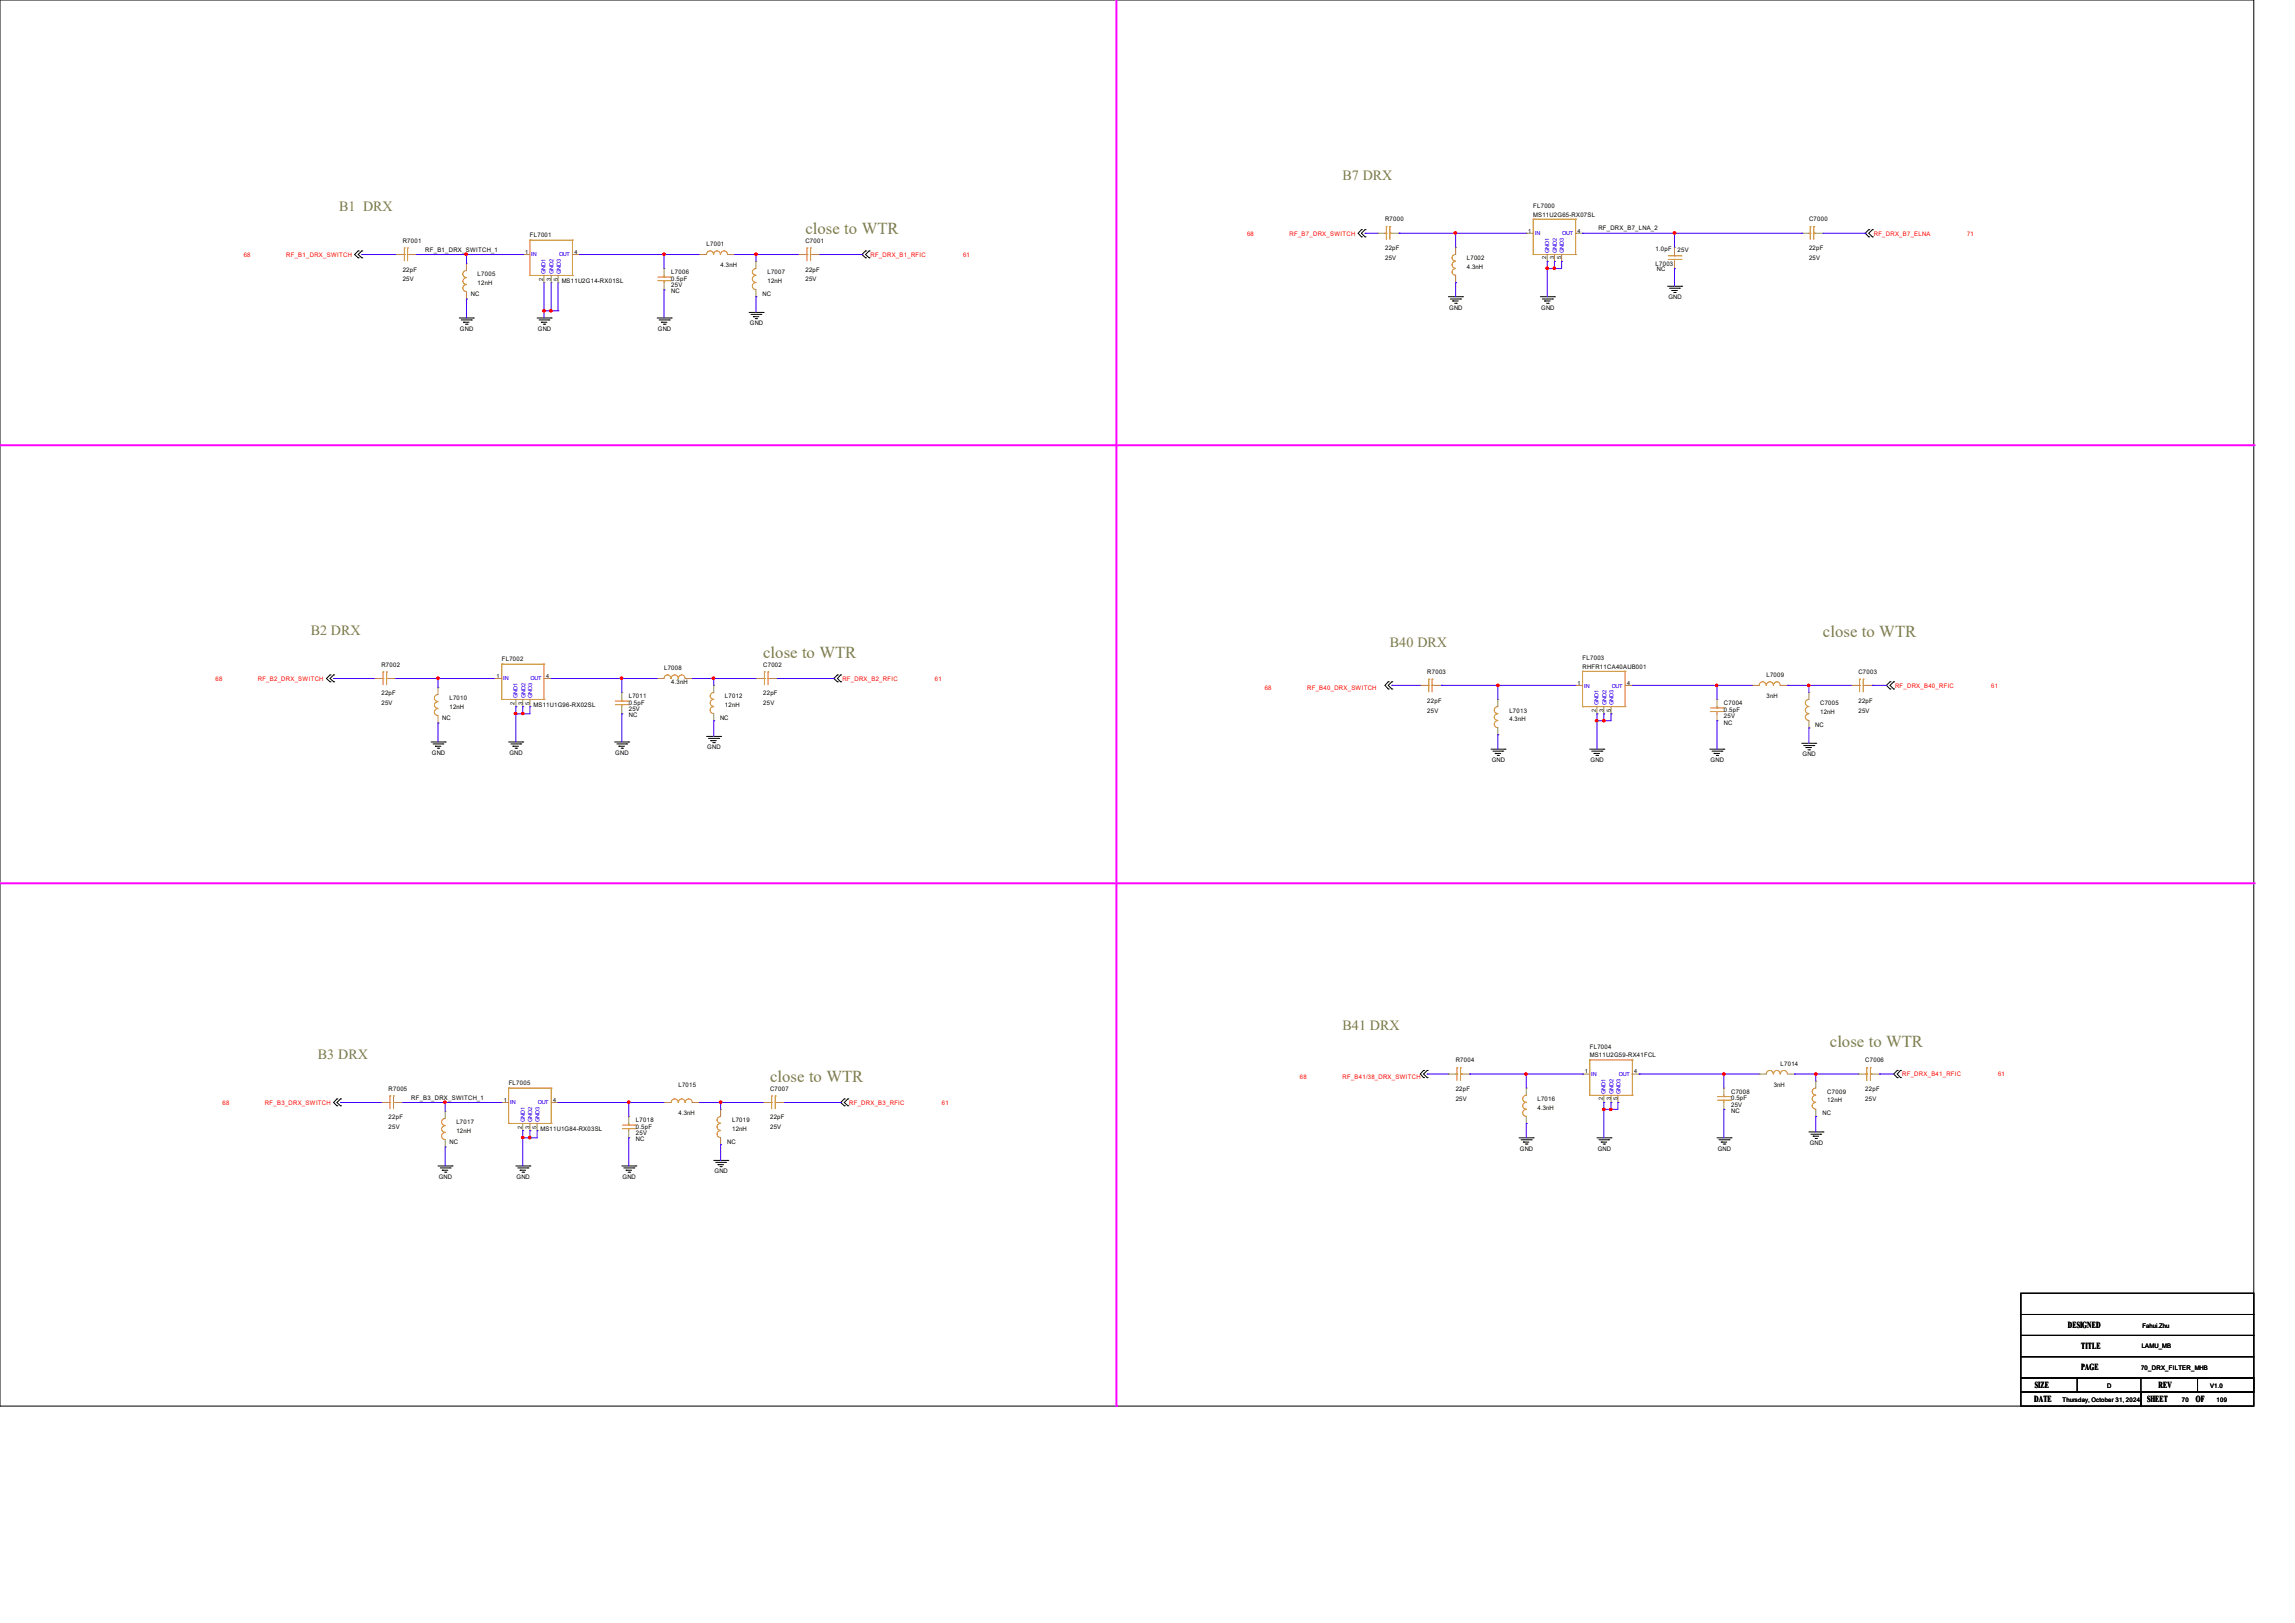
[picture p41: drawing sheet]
<svg xmlns="http://www.w3.org/2000/svg" width="297mm" height="210mm" viewBox="0 0 297 210" stroke-linecap="round" stroke-linejoin="round" font-family="sans-serif">
<defs><g id="words">
<g font-size="2.2" fill="#808040">
<text x="104.2" y="30.3">close to WTR</text>
<text x="235.9" y="82.4">close to WTR</text>
<text x="98.8" y="85.1">close to WTR</text>
<text x="236.8" y="135.4">close to WTR</text>
<text x="99.7" y="140">close to WTR</text>
</g>
<g font-size="1.8" fill="#808040">
<text x="173.7" y="23.2">B7 DRX</text>
<text x="43.9" y="27.3">B1 DRX</text>
<text x="40.2" y="82.1">B2 DRX</text>
<text x="179.9" y="83.7">B40 DRX</text>
<text x="41.1" y="137">B3 DRX</text>
<text x="173.7" y="133.3">B41 DRX</text>
</g>
<g font-size="1.2">
<text x="267.6" y="171.8">DESIGNED</text>
<text x="263.3" y="179.6">SIZE</text>
<text x="269.4" y="174.6">TITLE</text>
<text x="269.4" y="177.3">PAGE</text>
<text x="279.3" y="179.6">REV</text>
<text x="263.3" y="181.4">DATE</text>
<text x="277.9" y="181.4">SHEET</text>
<text x="284.2" y="181.4">OF</text>
</g>
<g font-size=".8">
<text x="179.2" y="28.7">R7000</text>
<text x="198.4" y="26.9">FL7000</text>
<text x="198.4" y="28">MS11U2G65-RX07SL</text>
<text x="206.9" y="29.8">RF_DRX_B7_LNA_2</text>
<text x="234.1" y="28.7">C7000</text>
<text x="52.1" y="31.4">R7001</text>
<text x="52.1" y="35.1">22pF</text>
<text x="55" y="32.6">RF_B1_DRX_SWITCH_1</text>
<text x="61.8" y="35.8">L7005</text>
<text x="68.6" y="30.6">FL7001</text>
<text x="86.9" y="35.5">L7006</text>
<text x="91.4" y="31.8">L7001</text>
<text x="93.3" y="34.6">4.3nH</text>
<text x="99.3" y="35.5">L7007</text>
<text x="104.2" y="31.4">C7001</text>
<text x="104.2" y="35.1">22pF</text>
<text x="179.2" y="32.4">22pF</text>
<text x="179.2" y="33.7">25V</text>
<text x="189.8" y="33.7">L7002</text>
<text x="189.8" y="34.8">4.3nH</text>
<text x="214.3" y="34.4">L7003</text>
<text x="214.3" y="32.5">1.0pF</text>
<text x="214.4" y="35.1">NC</text>
<text x="217.1" y="32.6">25V</text>
<text x="234.1" y="32.4">22pF</text>
<text x="234.1" y="33.7">25V</text>
<text x="52.1" y="36.4">25V</text>
<text x="60.9" y="38.3">NC</text>
<text x="61.8" y="36.9">12nH</text>
<text x="72.7" y="36.6">MS11U2G14-RX01SL</text>
<text x="86.9" y="36.3">0.5pF</text>
<text x="86.9" y="38">NC</text>
<text x="86.9" y="37.2">25V</text>
<text x="98.7" y="38.3">NC</text>
<text x="99.3" y="36.6">12nH</text>
<text x="104.2" y="36.4">25V</text>
<text x="187.5" y="40.1">GND</text>
<text x="199.4" y="40.1">GND</text>
<text x="215.9" y="38.7">GND</text>
<text x="59.5" y="42.8">GND</text>
<text x="69.6" y="42.8">GND</text>
<text x="85.1" y="42.8">GND</text>
<text x="97" y="42.1">GND</text>
<text x="49.4" y="86.3">R7002</text>
<text x="49.4" y="90">22pF</text>
<text x="64.9" y="85.5">FL7002</text>
<text x="85.9" y="86.7">L7008</text>
<text x="86.9" y="88.6">4.3nH</text>
<text x="98.8" y="86.3">C7002</text>
<text x="98.8" y="90">22pF</text>
<text x="184.7" y="87.2">R7003</text>
<text x="204.8" y="85.4">FL7003</text>
<text x="204.8" y="86.5">RHFR11CA40AUB001</text>
<text x="228.6" y="87.6">L7009</text>
<text x="240.5" y="87.2">C7003</text>
<text x="49.4" y="91.3">25V</text>
<text x="57.2" y="93.1">NC</text>
<text x="58.2" y="90.6">L7010</text>
<text x="58.2" y="91.7">12nH</text>
<text x="69" y="91.5">MS11U1G96-RX02SL</text>
<text x="81.4" y="90.4">L7011</text>
<text x="81.4" y="91.2">0.5pF</text>
<text x="81.4" y="92.8">NC</text>
<text x="81.4" y="92">25V</text>
<text x="93.2" y="93.1">NC</text>
<text x="93.8" y="90.4">L7012</text>
<text x="93.8" y="91.5">12nH</text>
<text x="98.8" y="91.3">25V</text>
<text x="184.7" y="90.9">22pF</text>
<text x="184.7" y="92.2">25V</text>
<text x="195.3" y="92.2">L7013</text>
<text x="195.3" y="93.3">4.3nH</text>
<text x="223.1" y="91.3">C7004</text>
<text x="223.1" y="92.1">0.5pF</text>
<text x="223.1" y="93.8">NC</text>
<text x="223.1" y="92.9">25V</text>
<text x="228.6" y="90.4">3nH</text>
<text x="234.9" y="94">NC</text>
<text x="235.6" y="91.3">C7005</text>
<text x="235.6" y="92.4">12nH</text>
<text x="240.5" y="90.9">22pF</text>
<text x="240.5" y="92.2">25V</text>
<text x="55.9" y="97.7">GND</text>
<text x="65.9" y="97.7">GND</text>
<text x="79.6" y="97.7">GND</text>
<text x="91.5" y="96.9">GND</text>
<text x="193" y="98.6">GND</text>
<text x="205.8" y="98.6">GND</text>
<text x="221.4" y="98.6">GND</text>
<text x="233.3" y="97.9">GND</text>
<text x="188.4" y="137.5">R7004</text>
<text x="205.8" y="135.7">FL7004</text>
<text x="205.8" y="136.8">MS11U2G59-RX41FCL</text>
<text x="230.4" y="137.9">L7014</text>
<text x="241.4" y="137.5">C7006</text>
<text x="50.3" y="141.1">R7005</text>
<text x="53.2" y="142.3">RF_B3_DRX_SWITCH_1</text>
<text x="65.8" y="140.4">FL7005</text>
<text x="87.8" y="140.7">L7015</text>
<text x="99.7" y="141.1">C7007</text>
<text x="188.4" y="141.2">22pF</text>
<text x="188.4" y="142.5">25V</text>
<text x="199" y="142.5">L7016</text>
<text x="199" y="143.6">4.3nH</text>
<text x="224" y="141.6">C7008</text>
<text x="224" y="142.4">0.5pF</text>
<text x="224" y="143.2">25V</text>
<text x="229.5" y="140.7">3nH</text>
<text x="236.5" y="141.6">C7009</text>
<text x="236.5" y="142.7">12nH</text>
<text x="241.4" y="141.2">22pF</text>
<text x="241.4" y="142.5">25V</text>
<text x="50.3" y="144.9">22pF</text>
<text x="50.3" y="146.1">25V</text>
<text x="58.2" y="148">NC</text>
<text x="59.1" y="145.5">L7017</text>
<text x="59.1" y="146.6">12nH</text>
<text x="69.9" y="146.3">MS11U1G84-RX03SL</text>
<text x="82.3" y="145.2">L7018</text>
<text x="82.3" y="146">0.5pF</text>
<text x="82.3" y="147.7">NC</text>
<text x="82.3" y="146.9">25V</text>
<text x="87.8" y="144.3">4.3nH</text>
<text x="94.1" y="148">NC</text>
<text x="94.7" y="145.2">L7019</text>
<text x="94.7" y="146.3">12nH</text>
<text x="99.7" y="144.9">22pF</text>
<text x="99.7" y="146.1">25V</text>
<text x="196.7" y="148.9">GND</text>
<text x="206.8" y="148.9">GND</text>
<text x="222.3" y="148.9">GND</text>
<text x="224" y="144.1">NC</text>
<text x="234.2" y="148.2">GND</text>
<text x="235.9" y="144.3">NC</text>
<text x="56.8" y="152.6">GND</text>
<text x="66.8" y="152.6">GND</text>
<text x="80.6" y="152.6">GND</text>
<text x="92.5" y="151.8">GND</text>
<text x="277.3" y="171.8">Fahui.Zhu</text>
<text x="272.7" y="179.6">D</text>
<text x="277.1" y="177.2">70_DRX_FILTER_MHB</text>
<text x="277.2" y="174.5">LAMU_MB</text>
<text x="286" y="179.6">V1.0</text>
<text x="266.9" y="181.4">Thursday, October 31, 2024</text>
<text x="282.4" y="181.4">70</text>
<text x="286.9" y="181.4">109</text>
</g>
<g font-size=".8" fill="#f00">
<text x="31.5" y="33.3">68</text>
<text x="37" y="33.3">RF_B1_DRX_SWITCH</text>
<text x="112.7" y="33.2">RF_DRX_B1_RFIC</text>
<text x="124.6" y="33.2">61</text>
<text x="161.4" y="30.6">68</text>
<text x="166.9" y="30.6">RF_B7_DRX_SWITCH</text>
<text x="242.5" y="30.5">RF_DRX_B7_ELNA</text>
<text x="254.6" y="30.5">71</text>
<text x="27.9" y="88.2">68</text>
<text x="33.4" y="88.2">RF_B2_DRX_SWITCH</text>
<text x="109" y="88.1">RF_DRX_B2_RFIC</text>
<text x="121" y="88.1">61</text>
<text x="163.7" y="89.3">68</text>
<text x="169.2" y="89.3">RF_B40_DRX_SWITCH</text>
<text x="245.2" y="89">RF_DRX_B40_RFIC</text>
<text x="257.7" y="89">61</text>
<text x="28.8" y="143">68</text>
<text x="34.3" y="143">RF_B3_DRX_SWITCH</text>
<text x="109.9" y="143">RF_DRX_B3_RFIC</text>
<text x="121.9" y="143">61</text>
<text x="168.2" y="139.6">68</text>
<text x="173.7" y="139.6">RF_B41/38_DRX_SWITCH</text>
<text x="246.2" y="139.3">RF_DRX_B41_RFIC</text>
<text x="258.6" y="139.3">61</text>
</g>
<g font-size=".7">
<text x="67.9" y="32.8">1</text>
<text x="74.3" y="32.8">4</text>
<text x="197.8" y="30.1">1</text>
<text x="200.1" y="33.6" transform="rotate(-90 200.1 33.6)">2</text>
<text x="201.1" y="33.6" transform="rotate(-90 201.1 33.6)">3</text>
<text x="202" y="33.6" transform="rotate(-90 202 33.6)">5</text>
<text x="204.2" y="30.1">4</text>
<text x="70.3" y="36.3" transform="rotate(-90 70.3 36.3)">2</text>
<text x="71.3" y="36.3" transform="rotate(-90 71.3 36.3)">3</text>
<text x="72.2" y="36.3" transform="rotate(-90 72.2 36.3)">5</text>
<text x="64.3" y="87.7">1</text>
<text x="70.7" y="87.7">4</text>
<text x="204.2" y="88.6">1</text>
<text x="210.6" y="88.6">4</text>
<text x="66.6" y="91.2" transform="rotate(-90 66.6 91.2)">2</text>
<text x="67.6" y="91.2" transform="rotate(-90 67.6 91.2)">3</text>
<text x="68.5" y="91.2" transform="rotate(-90 68.5 91.2)">5</text>
<text x="206.5" y="92.1" transform="rotate(-90 206.5 92.1)">2</text>
<text x="207.5" y="92.1" transform="rotate(-90 207.5 92.1)">3</text>
<text x="208.5" y="92.1" transform="rotate(-90 208.5 92.1)">5</text>
<text x="65.2" y="142.5">1</text>
<text x="71.6" y="142.5">4</text>
<text x="205.1" y="138.9">1</text>
<text x="207.4" y="142.4" transform="rotate(-90 207.4 142.4)">2</text>
<text x="208.5" y="142.4" transform="rotate(-90 208.5 142.4)">3</text>
<text x="209.3" y="142.4" transform="rotate(-90 209.3 142.4)">5</text>
<text x="211.5" y="138.9">4</text>
<text x="67.5" y="146" transform="rotate(-90 67.5 146)">2</text>
<text x="68.5" y="146" transform="rotate(-90 68.5 146)">3</text>
<text x="69.4" y="146" transform="rotate(-90 69.4 146)">5</text>
</g>
<g font-size=".7" fill="#00c">
<text x="68.7" y="33.2">IN</text>
<text x="70.6" y="35.5" transform="rotate(-90 70.6 35.5)">GND1</text>
<text x="71.6" y="35.5" transform="rotate(-90 71.6 35.5)">GND2</text>
<text x="72.3" y="33.2">OUT</text>
<text x="72.6" y="35.5" transform="rotate(-90 72.6 35.5)">GND3</text>
<text x="198.6" y="30.4">IN</text>
<text x="200.5" y="32.7" transform="rotate(-90 200.5 32.7)">GND1</text>
<text x="201.5" y="32.7" transform="rotate(-90 201.5 32.7)">GND2</text>
<text x="202.2" y="30.4">OUT</text>
<text x="202.4" y="32.7" transform="rotate(-90 202.4 32.7)">GND3</text>
<text x="65.1" y="88.1">IN</text>
<text x="68.7" y="88.1">OUT</text>
<text x="205" y="89">IN</text>
<text x="208.6" y="89">OUT</text>
<text x="67" y="90.3" transform="rotate(-90 67 90.3)">GND1</text>
<text x="68" y="90.3" transform="rotate(-90 68 90.3)">GND2</text>
<text x="68.9" y="90.3" transform="rotate(-90 68.9 90.3)">GND3</text>
<text x="206.9" y="91.3" transform="rotate(-90 206.9 91.3)">GND1</text>
<text x="207.9" y="91.3" transform="rotate(-90 207.9 91.3)">GND2</text>
<text x="208.8" y="91.3" transform="rotate(-90 208.8 91.3)">GND3</text>
<text x="66" y="142.9">IN</text>
<text x="69.6" y="142.9">OUT</text>
<text x="205.9" y="139.3">IN</text>
<text x="207.8" y="141.6" transform="rotate(-90 207.8 141.6)">GND1</text>
<text x="208.8" y="141.6" transform="rotate(-90 208.8 141.6)">GND2</text>
<text x="209.5" y="139.3">OUT</text>
<text x="209.7" y="141.6" transform="rotate(-90 209.7 141.6)">GND3</text>
<text x="67.9" y="145.2" transform="rotate(-90 67.9 145.2)">GND1</text>
<text x="68.9" y="145.2" transform="rotate(-90 68.9 145.2)">GND2</text>
<text x="69.8" y="145.2" transform="rotate(-90 69.8 145.2)">GND3</text>
</g>
</g></defs>
<g fill="none" stroke="#000" stroke-width=".13">
<path d="M0 0h291.7v181.9h-291.7zM46.4 32.5h.1M46.4 33.4h.1M46.4 32.5l-.5 .4 .5 .5M46.8 32.5h.1M46.8 33.4h.1M46.8 32.5l-.4 .4 .4 .5M112 32.5h.1M112 33.4h.1M112 32.5l-.5 .4 .5 .5M112.5 33.4h.1M112.5 32.5h.1"/>
<path d="M112.5 32.5l-.5 .4 .5 .5M176.2 29.7h.1M176.2 30.6h.1M176.2 29.7l-.4 .5 .4 .4M176.7 29.7h.1M176.7 30.6h.1M176.7 29.7l-.5 .5 .5 .4M187.5 38.4h1.8M187.7 38.7h1.3M188 38.9h.1M188 38.9h.7M188.3 39.2h.2"/>
<path d="M188.5 39.2h.1M189 38.7h.1M189.3 38.4h.1M199.3 38.4h1.9M199.6 38.7h1.3M199.9 38.9h.1M199.9 38.9h.7M200.2 39.2h.2M200.4 39.2h.1M200.9 38.7h.1M201.2 38.4h.1M215.8 37h1.8"/>
<path d="M216.1 37.3h1.2M216.4 37.6h.1M216.4 37.6h.7M216.6 37.8h.2M216.8 37.8h.1M217.3 37.3h.1M217.6 37h.1M241.9 29.7h.1M241.9 30.6h.1M241.9 29.7l-.5 .5 .5 .4M242.3 30.6h.1M242.3 29.7h.1"/>
<path d="M242.3 29.7l-.4 .5 .4 .4M59.4 41.1h1.9M59.7 41.4h1.3M60 41.7h.1M60 41.7h.7M60.2 42h.3M60.5 42h.1M61 41.4h.1M61.3 41.1h.1M69.5 41.1h1.8M69.8 41.4h1.2M70.1 41.7h.1"/>
<path d="M70.1 41.7h.7M70.3 42h.2M70.5 42h.1M71 41.4h.1M71.3 41.1h.1M85 41.1h1.9M85.3 41.4h1.3M85.6 41.7h.1M85.6 41.7h.7M85.9 42h.2M86.1 42h.1M86.6 41.4h.1"/>
<path d="M86.9 41.1h.1M96.9 40.4h1.9M97.2 40.7h1.3M97.5 41h.1M97.5 41h.7M97.7 41.2h.2M97.9 41.2h.1M98.5 40.7h.1M98.8 40.4h.1M42.7 87.3h.1M42.7 88.2h.1M42.7 87.3l-.5 .5 .5 .4"/>
<path d="M43.2 87.3h.1M43.2 88.2h.1M43.2 87.3l-.5 .5 .5 .4M55.8 96h1.8M56 96.3h1.3M56.3 96.6h.1M56.3 96.6h.8M56.6 96.8h.2M56.8 96.8h.1M57.3 96.3h.1M57.6 96h.1M65.8 96h1.8"/>
<path d="M66.1 96.3h1.3M66.4 96.6h.1M66.4 96.6h.7M66.7 96.8h.1M66.8 96.8h.1M67.4 96.3h.1M67.6 96h.1M79.5 96h1.9M79.8 96.3h1.3M80.1 96.6h.1M80.1 96.6h.7M80.4 96.8h.2"/>
<path d="M80.6 96.8h.1M81.1 96.3h.1M81.4 96h.1M91.4 95.3h1.9M91.7 95.5h1.3M92 95.8h.1M92 95.8h.7M92.2 96.1h.3M92.5 96.1h.1M93 95.5h.1M93.3 95.3h.1M108.4 87.3h.1"/>
<path d="M108.4 88.2h.1M108.4 87.3l-.5 .5 .5 .4M108.8 88.2h.1M108.8 87.3h.1M108.8 87.3l-.4 .5 .4 .4M179.7 88.2h.1M179.7 89.2h.1M179.7 88.2l-.5 .5 .5 .5M180.1 88.2h.1M180.1 89.2h.1M180.1 88.2l-.4 .5 .4 .5M193 96.9h1.8"/>
<path d="M193.2 97.2h1.3M193.5 97.5h.1M193.5 97.5h.7M193.8 97.7h.1M193.9 97.7h.1M194.5 97.2h.1M194.8 96.9h.1M205.7 96.9h1.9M206 97.2h1.3M206.3 97.5h.1M206.3 97.5h.7M206.5 97.7h.3"/>
<path d="M206.8 97.7h.1M207.3 97.2h.1M207.6 96.9h.1M221.3 96.9h1.8M221.6 97.2h1.2M221.8 97.5h.1M221.8 97.5h.7M222.1 97.7h.2M222.3 97.7h.1M222.8 97.2h.1M223.1 96.9h.1M233.2 96.2h1.8"/>
<path d="M233.4 96.5h1.3M233.7 96.7h.1M233.7 96.7h.7M234 97h.2M234.2 97h.1M234.7 96.5h.1M235 96.2h.1M244.6 88.2h.1M244.6 89.2h.1M244.6 88.2l-.5 .5 .5 .5M245.1 89.2h.1M245.1 88.2h.1"/>
<path d="M245.1 88.2l-.5 .5 .5 .5M184.2 138.5h.1M184.2 139.4h.1M184.2 138.5l-.4 .5 .4 .4M184.7 138.5h.1M184.7 139.4h.1M184.7 138.5l-.5 .5 .5 .4M245.5 138.5h.1M245.5 139.4h.1M245.5 138.5l-.4 .5 .4 .4M246 139.4h.1M246 138.5h.1"/>
<path d="M246 138.5l-.5 .5 .5 .4M43.6 142.2h.1M43.6 143.1h.1M43.6 142.2l-.4 .5 .4 .4M44.1 142.2h.1M44.1 143.1h.1M44.1 142.2l-.5 .5 .5 .4M56.7 150.9h1.8M57 151.1h1.3M57.2 151.4h.1M57.2 151.4h.8M57.5 151.7h.2"/>
<path d="M57.7 151.7h.1M58.3 151.1h.1M58.5 150.9h.1M66.8 150.9h1.8M67 151.1h1.3M67.3 151.4h.1M67.3 151.4h.7M67.6 151.7h.2M67.8 151.7h.1M68.3 151.1h.1M68.6 150.9h.1M80.5 150.9h1.8"/>
<path d="M80.7 151.1h1.3M81 151.4h.1M81 151.4h.7M81.3 151.7h.2M81.5 151.7h.1M82 151.1h.1M82.3 150.9h.1M92.4 150.2h1.8M92.6 150.4h1.3M92.9 150.7h.1M92.9 150.7h.7M93.2 151h.1"/>
<path d="M93.3 151h.1M93.9 150.4h.1M94.2 150.2h.1M109.3 142.2h.1M109.3 143.1h.1M109.3 142.2l-.5 .5 .5 .4M109.7 143.1h.1M109.7 142.2h.1M109.7 142.2l-.4 .5 .4 .4M196.6 147.2h1.8M196.8 147.5h1.4M197.1 147.8h.1"/>
<path d="M197.1 147.8h.8M197.4 148h.2M197.6 148h.1M198.2 147.5h.1M198.4 147.2h.1M206.7 147.2h1.8M206.9 147.5h1.3M207.2 147.8h.1M207.2 147.8h.7M207.5 148h.1M207.6 148h.1M208.2 147.5h.1"/>
<path d="M208.5 147.2h.1M222.2 147.2h1.8M222.5 147.5h1.3M222.8 147.8h.1M222.8 147.8h.7M223 148h.2M223.2 148h.1M223.8 147.5h.1M224 147.2h.1M234.1 146.5h1.8M234.4 146.8h1.2M234.7 147h.1"/>
<path d="M234.7 147h.7M234.9 147.3h.2M235.1 147.3h.1M235.6 146.8h.1M235.9 146.5h.1M261.5 175.6h30.2v2.7h-30.2zM261.5 178.3h30.2v1.8h-30.2zM261.5 170.1h30.2v2.7h-30.2zM261.5 167.3h30.2v2.8h-30.2zM261.5 172.8h30.2v2.8h-30.2zM268.8 178.3h8.3v1.8h-8.3zM284.4 178.3h7.3v1.8h-7.3z"/>
<path d="M261.5 180.1h15.6v1.8h-15.6zM277.1 180.1h14.6v1.8h-14.6z"/>
</g>
<path d="M144.5 0v181.9M0 57.6h291.7M291.7 57.6h.1M0 114.3h291.7M291.7 114.3h.1M144.5 181.9h.1" fill="none" stroke="#f0f" stroke-width=".25"/>
<g fill="none" stroke="#cc8006" stroke-width=".13">
<path d="M52.1 32.9h.2M52.3 32.9h.1M52.3 32.1h.1M52.3 32.1v1.6M52.7 32.1h.1M52.7 32.9h.1M52.7 32.9h.3M52.7 32.1v1.6M59.9 35.5a.43 .43 0 0 0 .5 .4M59.9 36.4a.42 .42 0 0 0 .5 .4M60.4 36.8a.44 .44 0 0 0-.5 .5 .44 .44 0 0 0 .5 .4M60.4 35.9a.45 .45 0 0 0-.5 .5"/>
<path d="M60.4 35a.45 .45 0 0 0-.5 .5M68.6 31.1h.1M68.6 35.6h.1M68.6 31.1v4.5M68.6 31.1h5.5M68.6 35.6h5.5M74.1 31.1h.1M74.1 35.6h.1M74.1 31.1v4.5M85.1 36.3h1.7M85.1 35.9h1.7M85.9 35.9h.1"/>
<path d="M85.9 36.3h.1M85.9 35.6v.3M85.9 36.3v.3M86.8 36.3h.1M86.8 35.9h.1M92.3 32.9a.44 .44 0 0 0-.4-.4 .44 .44 0 0 0-.5 .4M93.2 32.9a.42 .42 0 0 0-.4-.4 .42 .42 0 0 0-.4 .4M94.1 32.9a.44 .44 0 0 0-.4-.4 .44 .44 0 0 0-.4 .4M97.8 36.6a.44 .44 0 0 0-.4 .4 .44 .44 0 0 0 .4 .5M97.8 35.6a.44 .44 0 0 0-.4 .5 .44 .44 0 0 0 .4 .4M97.8 34.8a.43 .43 0 0 0-.4 .4 .43 .43 0 0 0 .4 .4M104.2 32.9h.2"/>
<path d="M104.4 32.9h.1M104.4 32.1h.1M104.4 32.1v1.6M104.9 32.1h.1M104.9 32.9h.1M104.9 32.9h.3M104.9 32.1v1.6M179.2 30.2h.2M179.4 30.2h.1M179.4 29.3h.1M179.4 29.3v1.7M179.9 29.3h.1"/>
<path d="M179.9 30.2h.1M179.9 30.2h.2M179.9 29.3v1.7M188.4 32.9a.42 .42 0 0 0-.5 .5 .42 .42 0 0 0 .5 .4M188.4 34.8a.42 .42 0 0 0-.5 .4 .42 .42 0 0 0 .5 .4M188.4 33.8a.44 .44 0 0 0-.5 .5 .44 .44 0 0 0 .5 .4M198.4 28.4h.1M198.4 32.9h.1M198.4 28.4v4.5M198.4 28.4h5.5M198.4 32.9h5.5M203.9 28.4h.1"/>
<path d="M203.9 32.9h.1M203.9 28.4v4.5M215.9 33.6h1.7M215.9 33.1h1.7M216.7 33.1h.1M216.7 33.6h.1M216.7 32.9v.2M216.7 33.6v.2M217.6 33.6h.1M217.6 33.1h.1M234.1 30.2h.2M234.3 30.2h.1"/>
<path d="M234.3 29.3h.1M234.3 29.3v1.7M234.7 29.3h.1M234.7 30.2h.1M234.7 30.2h.3M234.7 29.3v1.7M49.4 87.8h.2M49.6 87.8h.1M49.6 87h.1M49.6 87v1.6M50 87h.1M50 87.8h.1"/>
<path d="M50 87.8h.3M50 87v1.6M56.7 91.7a.44 .44 0 0 0-.5 .4 .44 .44 0 0 0 .5 .5M56.7 90.8a.43 .43 0 0 0-.5 .4 .43 .43 0 0 0 .5 .5M56.7 89.9a.44 .44 0 0 0-.5 .4 .44 .44 0 0 0 .5 .5M64.9 85.9h.1M64.9 90.5h.1M64.9 85.9v4.6M64.9 85.9h5.5M64.9 90.5h5.5M70.4 85.9h.1M70.4 90.5h.1"/>
<path d="M70.4 85.9v4.6M79.6 91.2h1.7M79.6 90.7h1.7M80.5 90.7h.1M80.5 91.2h.1M80.5 90.5v.2M80.5 91.2v.2M81.3 91.2h.1M81.3 90.7h.1M86.8 87.8a.44 .44 0 0 0-.4-.5 .44 .44 0 0 0-.5 .5M87.8 87.8a.44 .44 0 0 0-.5-.5 .44 .44 0 0 0-.4 .5M88.6 87.8a.42 .42 0 0 0-.4-.5 .42 .42 0 0 0-.4 .5"/>
<path d="M92.4 91.4a.44 .44 0 0 0-.5 .5 .44 .44 0 0 0 .5 .4M92.4 90.5a.44 .44 0 0 0-.5 .5 .44 .44 0 0 0 .5 .4M92.4 89.6a.42 .42 0 0 0-.5 .4 .42 .42 0 0 0 .5 .5M98.8 87.8h.1M98.9 87.8h.1M98.9 87h.1M98.9 87v1.6M99.4 87h.1M99.4 87.8h.1M99.4 87.8h.3M99.4 87v1.6M184.7 88.7h.2"/>
<path d="M184.9 88.7h.1M184.9 87.9h.1M184.9 87.9v1.6M185.3 87.9h.1M185.3 88.7h.1M185.3 88.7h.3M185.3 87.9v1.6M193.8 93.3a.44 .44 0 0 0-.4 .4 .44 .44 0 0 0 .4 .4M193.8 91.4a.44 .44 0 0 0-.4 .5 .44 .44 0 0 0 .4 .4M193.8 92.4a.43 .43 0 0 0-.4 .4 .43 .43 0 0 0 .4 .4M204.8 86.9h.1M204.8 91.4h.1"/>
<path d="M204.8 86.9v4.5M204.8 86.9h5.5M204.8 91.4h5.5M210.3 86.9h.1M210.3 91.4h.1M210.3 86.9v4.5M221.4 92.1h1.6M221.4 91.6h1.6M222.2 91.6h.1M222.2 92.1h.1M222.2 91.4v.2M222.2 92.1v.3"/>
<path d="M223 92.1h.1M223 91.6h.1M228.6 88.7a.44 .44 0 0 0-.5-.5 .44 .44 0 0 0-.4 .5M229.5 88.7a.44 .44 0 0 0-.5-.5 .44 .44 0 0 0-.4 .5M230.4 88.7a.43 .43 0 0 0-.4-.5 .43 .43 0 0 0-.5 .5M234.1 91.4a.44 .44 0 0 0-.5 .5 .44 .44 0 0 0 .5 .4M234.1 90.5a.44 .44 0 0 0-.5 .5 .44 .44 0 0 0 .5 .4M234.1 92.4a.42 .42 0 0 0-.5 .4 .42 .42 0 0 0 .5 .4M240.5 88.7h.2M240.7 88.7h.1M240.7 87.9h.1M240.7 87.9v1.6"/>
<path d="M241.1 87.9h.1M241.1 88.7h.1M241.1 88.7h.3M241.1 87.9v1.6M188.4 139h.2M188.6 139h.1M188.6 138.2h.1M188.6 138.2v1.6M189 138.2h.1M189 139h.1M189 139h.3M189 138.2v1.6"/>
<path d="M205.7 137.2h.1M205.7 137.2v4.5M205.7 137.2h5.5M211.2 137.2h.1M211.2 137.2v4.5M229.5 139a.44 .44 0 0 0-.5-.5 .44 .44 0 0 0-.4 .5M230.4 139a.43 .43 0 0 0-.4-.5 .43 .43 0 0 0-.5 .5M231.3 139a.44 .44 0 0 0-.4-.5 .44 .44 0 0 0-.5 .5M241.4 139h.2M241.6 139h.1M241.6 138.2h.1M241.6 138.2v1.6"/>
<path d="M242.1 138.2h.1M242.1 139h.1M242.1 139h.2M242.1 138.2v1.6M50.3 142.7h.2M50.5 142.7h.1M50.5 141.8h.1M50.5 141.8v1.7M50.9 141.8h.1M50.9 142.7h.1M50.9 142.7h.3M50.9 141.8v1.7"/>
<path d="M57.6 146.6a.44 .44 0 0 0-.5 .4 .44 .44 0 0 0 .5 .4M57.6 145.7a.43 .43 0 0 0-.5 .4 .43 .43 0 0 0 .5 .4M57.6 144.7a.44 .44 0 0 0-.5 .5 .44 .44 0 0 0 .5 .4M65.8 140.8h.1M65.8 145.4h.1M65.8 140.8v4.6M65.8 140.8h5.5M65.8 145.4h5.5M71.3 140.8h.1M71.3 145.4h.1M71.3 140.8v4.6M80.6 146h1.6"/>
<path d="M80.6 145.6h1.6M81.4 145.6h.1M81.4 146h.1M81.4 145.4v.2M81.4 146v.3M82.2 146h.1M82.2 145.6h.1M87.8 142.7a.44 .44 0 0 0-.5-.5 .44 .44 0 0 0-.4 .5M88.6 142.7a.42 .42 0 0 0-.4-.5 .42 .42 0 0 0-.4 .5M89.6 142.7a.44 .44 0 0 0-.5-.5 .44 .44 0 0 0-.4 .5M93.3 146.3a.44 .44 0 0 0-.5 .4 .44 .44 0 0 0 .5 .5M93.3 145.4a.44 .44 0 0 0-.5 .4 .44 .44 0 0 0 .5 .5"/>
<path d="M93.3 144.5a.43 .43 0 0 0-.5 .4 .43 .43 0 0 0 .5 .4M99.7 142.7h.2M99.9 142.7h.1M99.9 141.8h.1M99.9 141.8v1.7M100.3 141.8h.1M100.3 142.7h.1M100.3 142.7h.3M100.3 141.8v1.7M197.5 143.6a.44 .44 0 0 0-.4 .4 .44 .44 0 0 0 .4 .4M197.5 141.7a.44 .44 0 0 0-.4 .5 .44 .44 0 0 0 .4 .4M197.5 142.7a.42 .42 0 0 0-.4 .4 .42 .42 0 0 0 .4 .4"/>
<path d="M205.7 141.7h.1M205.7 141.7h5.5M211.2 141.7h.1M222.3 142.4h1.6M222.3 141.9h1.6M223.1 141.9h.1M223.1 142.4h.1M223.1 141.7v.2M223.1 142.4v.3M223.9 142.4h.1M223.9 141.9h.1M235 142.7a.43 .43 0 0 0-.5 .4 .43 .43 0 0 0 .5 .4"/>
<path d="M235 141.7a.44 .44 0 0 0-.5 .5 .44 .44 0 0 0 .5 .4M235 140.8a.44 .44 0 0 0-.5 .4 .44 .44 0 0 0 .5 .5"/>
</g>
<g fill="none" stroke="#a84" stroke-width=".13">
<path d="M51.2 32.9h.1M51.2 32.9h.9M53 32.9h.9M53.9 32.9h.1M60.4 38.7h.1M60.4 34.1h.1M60.4 34.1v.9M60.4 37.8v.9M67.6 32.9h.1M67.6 32.9h1M70.4 36.6h.1M70.4 35.6v1"/>
<path d="M71.3 36.6h.1M71.3 35.6v1M72.2 36.6h.1M72.2 35.6v1M74.1 32.9h.9M75 32.9h.1M85.9 37.5h.1M85.9 34.8h.1M85.9 34.8v.8M85.9 36.6v.9M90.5 32.9h.1M90.5 32.9h.9"/>
<path d="M94.2 32.9h.9M95.1 32.9h.1M97.8 38.4h.1M97.8 33.8h.1M97.8 33.8v1M97.8 37.5v.9M103.3 32.9h.1M103.3 32.9h.9M105.2 32.9h.9M106.1 32.9h.1M178.3 30.2h.1M178.3 30.2h.9"/>
<path d="M180.1 30.2h1M181.1 30.2h.1M188.4 36.6h.1M188.4 32h.1M188.4 32v.9M188.4 35.6v1M197.5 30.2h.1M197.5 30.2h.9M200.2 33.8h.1M200.2 32.9v.9M201.2 33.8h.1M201.2 32.9v.9"/>
<path d="M202.1 33.8h.1M202.1 32.9v.9M203.9 30.2h.9M204.8 30.2h.1M216.7 34.8h.1M216.7 32h.1M216.7 32v.9M216.7 33.8v1M233.2 30.2h.1M233.2 30.2h.9M235 30.2h.9M235.9 30.2h.1"/>
<path d="M48.5 87.8h.1M48.5 87.8h.9M50.3 87.8h.9M51.2 87.8h.1M56.7 93.6h.1M56.7 89h.1M56.7 89v.9M56.7 92.6v1M64 87.8h.1M64 87.8h.9M66.8 91.4h.1M66.8 90.5v.9"/>
<path d="M67.6 91.4h.1M67.6 90.5v.9M68.6 91.4h.1M68.6 90.5v.9M70.4 87.8h.9M71.3 87.8h.1M80.5 92.4h.1M80.5 89.6h.1M80.5 89.6v.9M80.5 91.4v1M85 87.8h.1M85 87.8h.9"/>
<path d="M88.7 87.8h.9M89.6 87.8h.1M92.4 93.3h.1M92.4 88.7h.1M92.4 88.7v.9M92.4 92.4v.9M97.8 87.8h.1M97.8 87.8h1M99.7 87.8h.9M100.6 87.8h.1M183.8 88.7h.1M183.8 88.7h.9"/>
<path d="M185.6 88.7h.9M186.5 88.7h.1M193.8 95.1h.1M193.8 90.5h.1M193.8 90.5v.9M193.8 94.2v.9M203.9 88.7h.1M203.9 88.7h.9M206.7 92.4h.1M206.7 91.4v1M207.6 92.4h.1M207.6 91.4v1"/>
<path d="M208.5 92.4h.1M208.5 91.4v1M210.3 88.7h.9M211.2 88.7h.1M222.2 93.3h.1M222.2 90.5h.1M222.2 90.5v.9M222.2 92.4v.9M226.8 88.7h.1M226.8 88.7h.9M230.4 88.7h1M231.4 88.7h.1"/>
<path d="M234.1 94.2h.1M234.1 89.6h.1M234.1 89.6v.9M234.1 93.3v.9M239.6 88.7h.1M239.6 88.7h.9M241.4 88.7h.9M242.3 88.7h.1M187.5 139h.1M187.5 139h.9M189.3 139h.9M190.2 139h.1"/>
<path d="M204.8 139h.1M204.8 139h.9M211.2 139h.9M212.1 139h.1M227.7 139h.1M227.7 139h.9M231.4 139h.8M232.2 139h.1M235 139.9h.1M235 139.9v.9M240.5 139h.1M240.5 139h.9"/>
<path d="M242.3 139h.9M243.2 139h.1M49.4 142.7h.1M49.4 142.7h.9M51.2 142.7h.9M52.1 142.7h.1M57.6 148.4h.1M57.6 143.8h.1M57.6 143.8v.9M57.6 147.5v.9M64.9 142.7h.1M64.9 142.7h.9"/>
<path d="M67.6 146.3h.1M67.6 145.4v.9M68.6 146.3h.1M68.6 145.4v.9M69.5 146.3h.1M69.5 145.4v.9M71.3 142.7h.9M72.2 142.7h.1M81.4 147.2h.1M81.4 144.5h.1M81.4 144.5v.9M81.4 146.3v.9"/>
<path d="M85.9 142.7h.1M85.9 142.7h1M89.6 142.7h.9M90.5 142.7h.1M93.3 148.1h.1M93.3 143.6h.1M93.3 143.6v.9M93.3 147.2v.9M98.8 142.7h.1M98.8 142.7h.9M100.6 142.7h.9M101.5 142.7h.1"/>
<path d="M197.5 145.4h.1M197.5 140.8h.1M197.5 140.8v.9M197.5 144.5v.9M207.6 142.7h.1M207.6 141.7v1M208.5 142.7h.1M208.5 141.7v1M209.4 142.7h.1M209.4 141.7v1M223.1 143.6h.1M223.1 140.8h.1"/>
<path d="M223.1 140.8v.9M223.1 142.7v.9M235 144.5h.1M235 143.6v.9"/>
</g>
<g fill="none" stroke="#4200ff" stroke-width=".13">
<path d="M46.8 32.9h.1M46.8 32.9h4.4M53.9 32.9h.1M53.9 32.9h13.7M60.4 32.9h.1M60.4 38.7h.1M60.4 32.9v1.2M60.4 38.7v2.4M67.6 32.9h.1M70.4 36.6v4.5M71.3 36.6v3.6M72.2 36.6v3.6"/>
<path d="M75 32.9h15.5M85.9 32.9h.1M85.9 37.5h.1M85.9 32.9v1.9M85.9 37.5v3.6M95.1 32.9h.1M95.1 32.9h8.2M97.8 32.9h.1M97.8 38.4h.1M97.8 32.9v.9M97.8 38.4v2M106.1 32.9h5.4"/>
<path d="M111.5 32.9h.1M176.7 30.2h.1M176.7 30.2h1.6M181.1 30.2h.1M181.1 30.2h16.4M188.4 30.2h.1M188.4 36.6h.1M188.4 30.2v1.8M188.4 36.6v1.8M200.2 33.8h.1M200.2 34.8h.1M200.2 33.8v4.6"/>
<path d="M201.2 33.8h.1M201.2 34.8h.1M201.2 33.8v1M202.1 33.8h.1M202.1 33.8v1h-1.9M204.8 30.2h.1M204.8 30.2h28.4M216.7 30.2h.1M216.7 34.8h.1M216.7 30.2v1.8M216.7 34.8v2.2M233.2 30.2h.1"/>
<path d="M235.9 30.2h5.5M241.4 30.2h.1M70.4 40.2h.1M70.4 40.2h1.8M71.3 40.2h.1M72.2 40.2h.1M43.2 87.8h.1M43.2 87.8h5.3M51.2 87.8h.1M51.2 87.8h12.8M56.7 87.8h.1M56.7 93.6h.1"/>
<path d="M56.7 87.8v1.2M56.7 93.6v2.4M66.8 91.4h.1M66.8 92.4h.1M66.8 91.4v4.6M67.6 91.4h.1M67.6 92.4h.1M67.6 91.4v1M68.6 91.4h.1M68.6 91.4v1h-1.8M71.3 87.8h.1M71.3 87.8h13.7"/>
<path d="M80.5 87.8h.1M80.5 92.4h.1M80.5 87.8v1.8M80.5 92.4v3.6M89.6 87.8h.1M89.6 87.8h8.2M92.4 87.8h.1M92.4 93.3h.1M92.4 87.8v.9M92.4 93.3v2M100.6 87.8h7.3M107.9 87.8h.1"/>
<path d="M180.1 88.7h.1M180.1 88.7h3.7M186.5 88.7h.1M186.5 88.7h17.4M193.8 88.7h.1M193.8 95.1h.1M193.8 88.7v1.8M193.8 95.1v1.8M206.7 92.4h.1M206.7 93.3h.1M206.7 92.4v4.5M207.6 92.4h.1"/>
<path d="M207.6 93.3h.1M207.6 92.4v.9M208.5 92.4h.1M208.5 92.4v.9h-1.8M211.2 88.7h15.6M222.2 88.7h.1M222.2 93.3h.1M222.2 88.7v1.8M222.2 93.3v3.6M231.4 88.7h.1M231.4 88.7h8.2M234.1 88.7h.1"/>
<path d="M234.1 94.2h.1M234.1 88.7v.9M234.1 94.2v2M242.3 88.7h.1M242.3 88.7h1.8M184.7 139h.1M184.7 139h2.8M190.2 139h.1M190.2 139h14.6M197.5 139h.1M197.5 139v1.8M204.8 139h.1"/>
<path d="M212.1 139h.1M212.1 139h15.6M223.1 139h.1M223.1 139v1.8M232.2 139h.1M232.2 139h8.3M235 139h.1M235 139v.9M243.2 139h.1M243.2 139h1.9M44.1 142.7h.1M44.1 142.7h5.3"/>
<path d="M52.1 142.7h.1M52.1 142.7h12.8M57.6 142.7h.1M57.6 148.4h.1M57.6 142.7v1.1M57.6 148.4v2.5M67.6 146.3h.1M67.6 147.2h.1M67.6 146.3v4.6M68.6 146.3h.1M68.6 147.2h.1M68.6 146.3v.9"/>
<path d="M69.5 146.3h.1M69.5 146.3v.9h-1.9M72.2 142.7h.1M72.2 142.7h13.7M81.4 142.7h.1M81.4 147.2h.1M81.4 142.7v1.8M81.4 147.2v3.7M90.5 142.7h.1M90.5 142.7h8.3M93.3 142.7h.1M93.3 148.1h.1"/>
<path d="M93.3 142.7v.9M93.3 148.1v2.1M101.5 142.7h7.3M108.8 142.7h.1M197.5 145.4h.1M197.5 145.4v1.8M207.6 142.7h.1M207.6 143.6h.1M207.6 142.7v4.5M208.5 142.7h.1M208.5 143.6h.1M208.5 142.7v.9"/>
<path d="M209.4 142.7h.1M209.4 142.7v.9h-1.8M223.1 143.6h.1M223.1 143.6v3.6M235 144.5h.1M235 144.5v2"/>
</g>
<g fill="#f00" stroke="#f00" stroke-width=".13">
<path d="M200.1 34.6h.3v.2h-.3z" fill-rule="evenodd"/>
<path d="M222 88.6h.3v.2h-.3z" fill-rule="evenodd"/>
<path d="M206.5 93.2h.2v.2h-.2z" fill-rule="evenodd"/>
<path d="M207.4 93.2h.3v.2h-.3z" fill-rule="evenodd"/>
<path d="M207.4 143.4h.3v.3h-.3z" fill-rule="evenodd"/>
<path d="M208.3 143.4h.3v.3h-.3z" fill-rule="evenodd"/>
<path d="M60.2 32.8h.2v.2h-.2z" fill-rule="evenodd"/>
<path d="M71.2 40.1h.2v.2h-.2z" fill-rule="evenodd"/>
<path d="M70.3 40.1h.2v.2h-.2z" fill-rule="evenodd"/>
<path d="M216.6 30h.2v.2h-.2z" fill-rule="evenodd"/>
<path d="M56.6 87.7h.2v.2h-.2z" fill-rule="evenodd"/>
<path d="M66.6 92.2h.2v.2h-.2z" fill-rule="evenodd"/>
<path d="M67.5 92.2h.3v.2h-.3z" fill-rule="evenodd"/>
<path d="M57.5 142.5h.2v.2h-.2z" fill-rule="evenodd"/>
<path d="M67.5 147.1h.3v.2h-.3z" fill-rule="evenodd"/>
<path d="M188.2 30h.3v.2h-.3z" fill-rule="evenodd"/>
<path d="M193.7 88.6h.3v.2h-.3z" fill-rule="evenodd"/>
<path d="M197.4 138.9h.2v.2h-.2z" fill-rule="evenodd"/>
<path d="M85.8 32.8h.3v.2h-.3z" fill-rule="evenodd"/>
<path d="M97.7 32.8h.3v.2h-.3z" fill-rule="evenodd"/>
<path d="M80.3 87.7h.3v.2h-.3z" fill-rule="evenodd"/>
<path d="M92.2 87.7h.2v.2h-.2z" fill-rule="evenodd"/>
<path d="M81.2 142.5h.3v.2h-.3z" fill-rule="evenodd"/>
<path d="M93.1 142.5h.3v.2h-.3z" fill-rule="evenodd"/>
<path d="M233.9 88.6h.3v.2h-.3z" fill-rule="evenodd"/>
<path d="M223 138.9h.2v.2h-.2z" fill-rule="evenodd"/>
<path d="M234.9 138.9h.2v.2h-.2z" fill-rule="evenodd"/>
<path d="M200.1 34.6h.3v.2h-.3z" fill-rule="evenodd"/>
<path d="M222 88.6h.3v.2h-.3z" fill-rule="evenodd"/>
<path d="M206.5 93.2h.2v.2h-.2z" fill-rule="evenodd"/>
<path d="M207.4 93.2h.3v.2h-.3z" fill-rule="evenodd"/>
<path d="M207.4 143.4h.3v.3h-.3z" fill-rule="evenodd"/>
<path d="M208.3 143.4h.3v.3h-.3z" fill-rule="evenodd"/>
<path d="M60.2 32.8h.2v.2h-.2z" fill-rule="evenodd"/>
<path d="M71.2 40.1h.2v.2h-.2z" fill-rule="evenodd"/>
<path d="M70.3 40.1h.2v.2h-.2z" fill-rule="evenodd"/>
<path d="M216.6 30h.2v.2h-.2z" fill-rule="evenodd"/>
<path d="M56.6 87.7h.2v.2h-.2z" fill-rule="evenodd"/>
<path d="M66.6 92.2h.2v.2h-.2z" fill-rule="evenodd"/>
<path d="M67.5 92.2h.3v.2h-.3z" fill-rule="evenodd"/>
<path d="M57.5 142.5h.2v.2h-.2z" fill-rule="evenodd"/>
<path d="M67.5 147.1h.3v.2h-.3z" fill-rule="evenodd"/>
<path d="M188.2 30h.3v.2h-.3z" fill-rule="evenodd"/>
<path d="M193.7 88.6h.3v.2h-.3z" fill-rule="evenodd"/>
<path d="M197.4 138.9h.2v.2h-.2z" fill-rule="evenodd"/>
<path d="M85.8 32.8h.3v.2h-.3z" fill-rule="evenodd"/>
<path d="M97.7 32.8h.3v.2h-.3z" fill-rule="evenodd"/>
<path d="M80.3 87.7h.3v.2h-.3z" fill-rule="evenodd"/>
<path d="M92.2 87.7h.2v.2h-.2z" fill-rule="evenodd"/>
<path d="M81.2 142.5h.3v.2h-.3z" fill-rule="evenodd"/>
<path d="M93.1 142.5h.3v.2h-.3z" fill-rule="evenodd"/>
<path d="M233.9 88.6h.3v.2h-.3z" fill-rule="evenodd"/>
<path d="M223 138.9h.2v.2h-.2z" fill-rule="evenodd"/>
<path d="M234.9 138.9h.2v.2h-.2z" fill-rule="evenodd"/>
<circle cx="201.1" cy="34.7" r=".16"/>
<circle cx="68.5" cy="147.2" r=".16"/>
</g>
<use href="#words"/>
</svg>
